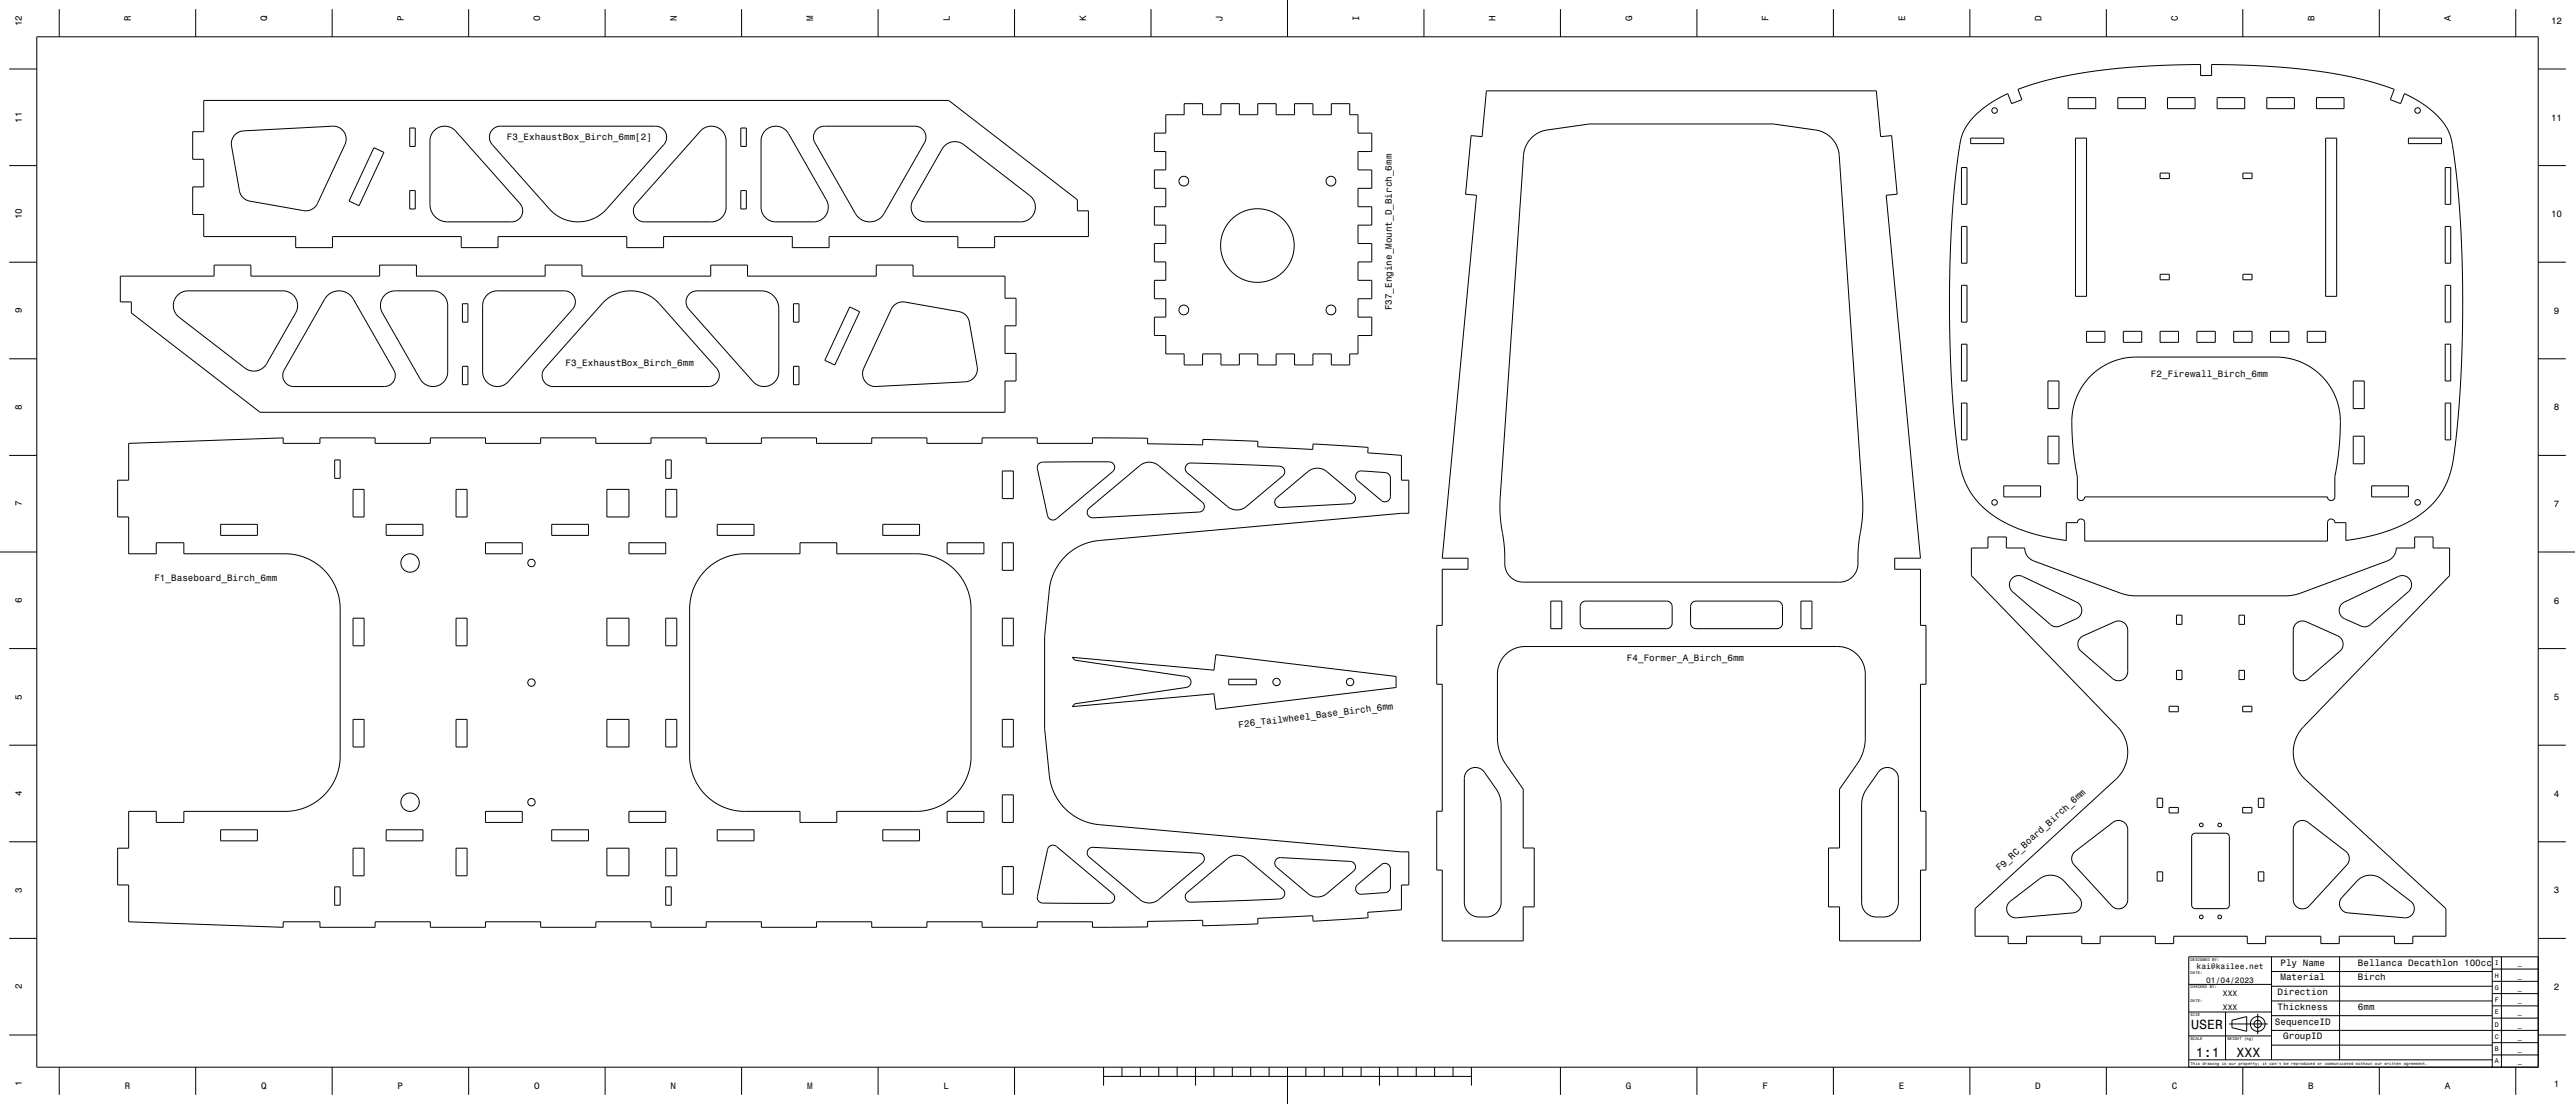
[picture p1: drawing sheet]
<svg xmlns="http://www.w3.org/2000/svg" width="1400mm" height="600mm" viewBox="0 0 1400 600" stroke-linecap="round" stroke-linejoin="round" font-family="sans-serif">
<defs><g id="words">
<g font-size="7.2">
<text x="1191" y="559">USER</text>
<text x="1194" y="574">1:1</text>
<text x="1216" y="574">XXX</text>
</g>
<g font-size="5">
<text x="71" y="12" transform="rotate(-90 71 12)">R</text>
<text x="145" y="12" transform="rotate(-90 145 12)">Q</text>
<text x="220" y="12" transform="rotate(-90 220 12)">P</text>
<text x="294" y="12" transform="rotate(-90 294 12)">O</text>
<text x="368" y="12" transform="rotate(-90 368 12)">N</text>
<text x="442" y="12" transform="rotate(-90 442 12)">M</text>
<text x="516" y="12" transform="rotate(-90 516 12)">L</text>
<text x="591" y="12" transform="rotate(-90 591 12)">K</text>
<text x="665" y="12" transform="rotate(-90 665 12)">J</text>
<text x="739" y="12" transform="rotate(-90 739 12)">I</text>
<text x="813" y="12" transform="rotate(-90 813 12)">H</text>
<text x="887" y="12" transform="rotate(-90 887 12)">G</text>
<text x="962" y="12" transform="rotate(-90 962 12)">F</text>
<text x="1036" y="12" transform="rotate(-90 1036 12)">E</text>
<text x="1110" y="12" transform="rotate(-90 1110 12)">D</text>
<text x="1184" y="12" transform="rotate(-90 1184 12)">C</text>
<text x="1258" y="12" transform="rotate(-90 1258 12)">B</text>
<text x="1333" y="12" transform="rotate(-90 1333 12)">A</text>
<text x="12" y="14" transform="rotate(-90 12 14)">12</text>
<text x="1387" y="13">12</text>
<text x="1387" y="66">11</text>
<text x="12" y="67" transform="rotate(-90 12 67)">11</text>
<text x="276" y="76">F3_ExhaustBox_Birch_6mm[2]</text>
<text x="12" y="119" transform="rotate(-90 12 119)">10</text>
<text x="1387" y="118">10</text>
<text x="12" y="170" transform="rotate(-90 12 170)">9</text>
<text x="757" y="169" transform="rotate(-90 757 169)">F37_Engine_Mount_D_Birch_6mm</text>
<text x="1388" y="171">9</text>
<text x="307" y="199">F3_ExhaustBox_Birch_6mm</text>
<text x="1169" y="205">F2_Firewall_Birch_6mm</text>
<text x="12" y="223" transform="rotate(-90 12 223)">8</text>
<text x="1388" y="223">8</text>
<text x="12" y="275" transform="rotate(-90 12 275)">7</text>
<text x="1388" y="276">7</text>
<text x="84" y="316">F1_Baseboard_Birch_6mm</text>
<text x="12" y="328" transform="rotate(-90 12 328)">6</text>
<text x="1388" y="328">6</text>
<text x="885" y="359">F4_Former_A_Birch_6mm</text>
<text x="12" y="380" transform="rotate(-90 12 380)">5</text>
<text x="1388" y="381">5</text>
<text x="674" y="395" transform="rotate(-7 674 395)">F26_Tailwheel_Base_Birch_6mm</text>
<text x="12" y="433" transform="rotate(-90 12 433)">4</text>
<text x="1388" y="433">4</text>
<text x="1087" y="474" transform="rotate(-42 1087 474)">F9_RC_Board_Birch_6mm</text>
<text x="12" y="485" transform="rotate(-90 12 485)">3</text>
<text x="1388" y="486">3</text>
<text x="1240" y="525">Ply Name</text>
<text x="1282" y="525">Bellanca Decathlon 100cc</text>
<text x="1240" y="533">Material</text>
<text x="1282" y="533">Birch</text>
<text x="12" y="538" transform="rotate(-90 12 538)">2</text>
<text x="1388" y="538">2</text>
<text x="1238" y="541">Direction</text>
<text x="1238" y="549">Thickness</text>
<text x="1282" y="549">6mm</text>
<text x="1237" y="557">SequenceID</text>
<text x="1241" y="565">GroupID</text>
<text x="12" y="590" transform="rotate(-90 12 590)">1</text>
<text x="68" y="592">R</text>
<text x="142" y="592">Q</text>
<text x="216" y="592">P</text>
<text x="290" y="592">O</text>
<text x="365" y="592">N</text>
<text x="439" y="592">M</text>
<text x="513" y="592">L</text>
<text x="884" y="592">G</text>
<text x="958" y="592">F</text>
<text x="1032" y="592">E</text>
<text x="1107" y="592">D</text>
<text x="1181" y="592">C</text>
<text x="1255" y="592">B</text>
<text x="1329" y="592">A</text>
<text x="1388" y="591">1</text>
</g>
<g font-size="4.3">
<text x="1194" y="526">kai@kailee.net</text>
<text x="1199" y="534">01/04/2023</text>
<text x="1209" y="541">XXX</text>
<text x="1209" y="549">XXX</text>
</g>
<g font-size="3.6">
<text x="1356" y="525">I</text>
<text x="1369" y="525">_</text>
<text x="1356" y="531">H</text>
<text x="1369" y="531">_</text>
<text x="1356" y="538">G</text>
<text x="1369" y="538">_</text>
<text x="1356" y="545">F</text>
<text x="1369" y="545">_</text>
<text x="1356" y="551">E</text>
<text x="1369" y="551">_</text>
<text x="1356" y="558">D</text>
<text x="1369" y="558">_</text>
<text x="1356" y="565">C</text>
<text x="1369" y="565">_</text>
<text x="1356" y="571">B</text>
<text x="1369" y="571">_</text>
<text x="1356" y="578">A</text>
<text x="1369" y="578">_</text>
</g>
<g font-size="2.2">
<text x="1191" y="522">DESIGNED BY:</text>
<text x="1191" y="530">DATE:</text>
<text x="1191" y="537">CHECKED BY:</text>
<text x="1191" y="545">DATE:</text>
<text x="1191" y="552">SIZE</text>
<text x="1191" y="565">SCALE</text>
<text x="1211" y="565">WEIGHT (kg)</text>
<text x="1191" y="579">This drawing is our property; it can't be reproduced or communicated without our written agreement.</text>
</g>
</g></defs>
<g fill="none" stroke="#000" stroke-width=".54">
<path d="M32 5v15M106 5v15M181 5v15M255 5v15M329 5v15M403 5v15M477 5v15M552 5v15M626 5v15M700 0v20M774 5v15M848 5v15"/>
<path d="M923 5v15M997 5v15M1071 5v15M1145 5v15M1219 5v15M1294 5v15M1368 5v15M5 38h15M20 20h1360v560h-1360zM1380 38h15M111 55h405l70 54v6h6v14h-51v6h-20v-6h-70v6h-20v-6h-70v6h-20v-6h-70v6h-20v-6h-70v6h-20v-6h-50v-12h-6v-15h6v-15h-6v-15h6zM808 49h212l2 25h6l3 32h-5l18 197h-14v6h14v31h3v32h-3v69h3v32h-3v38h-44v-18h-6v-32h6v-32l11-16 2-5 1-6v-36v-4l-3-4-3-4-4-2-5-1h-170l-5 1-4 2-4 5-2 6v38l1 5 2 5 11 16v32h6v32h-6v18h-44v-38h-3v-32h3v-69h-3v-32h3v-31h14v-6h-14l19-197h-6l3-32h6z"/>
<path d="M1124 53h15v6h-15zM1151 53h15v6h-15zM1178 53h15v6h-15zM1205 53h15v6h-15zM1232 53h15v6h-15zM1259 53h15v6h-15zM128 73l2-1 2-1 50-2h2l2 2 2 2v3v2l-16 33-2 3-4 1-30-6-4-2-2-3-4-25v-3zM223 70h3v10h-3zM236 71l3-2h3h3l3 2 35 40 1 2v2l-2 4-4 2h-35l-4-1-3-2-2-3v-4v-35l1-3zM268 70l2-1h2h85h2l2 2 1 1v3l-1 3-33 37-3 3-4 1-4 1-4 1-8-2-3-3-3-2-32-36-1-4zM381 71l4-2h4l3 2 3 4v38l-2 4-2 3-4 1h-37l-3-2-2-1-1-3 1-2 1-2zM403 70h3v10h-3z"/>
<path d="M416 71l3-2h4l3 1 2 2 22 38v2v3l-1 3-2 1-4 2h-22l-3-2-3-2-1-4v-37v-3zM444 70l2-1h2h50h2l2 2 1 2v2v3l-23 39-3 3-5 1-4-2-3-3-22-38-1-4zM514 79l2-1 2-1h3l2 1 37 28 2 3 1 3v3l-2 3-3 2-3 1h-52l-2-1-3-1-2-4v-5zM634 62h10v-6h10v6h10v-6h10v6h10v-6h10v6h10v-6h10v6h10v-6h10v6h4v10h8v10h-8v10h8v10h-8v10h8v10h-8v10h8v10h-8v10h8v10h-8v10h8v10h-8v10h-4v6h-10v-6h-10v6h-10v-6h-10v6h-10v-6h-10v6h-10v-6h-10v6h-10v-6h-10v-10h-6v-10h6v-10h-6v-10h6v-10h-6v-10h6v-10h-6v-10h6v-10h-6v-10h6v-10h-6v-10h6zM833 75l3-3 4-1 24-4h100l25 4 5 2 3 4 2 4 1 3 13 189v8l-3 16v11l-1 4-3 2-3 2h-3h-172l-4-1-4-3-2-5v-10l-2-16v-9l12-188 2-5zM1071 75h18v3h-18zM1074 62l8-6 10-5 2 5 5-2-2-5a246 246 0 0 1 77-13l22-1v6h6v-6a313 313 0 0 1 95 12l5 2-2 5 5 2 2-5a45 45 0 0 1 25 22 366 366 0 0 1 7 74 566 566 0 0 1-6 108 47 47 0 0 1-32 33l-11 3-15 3v-10h-6a2 2 0 0 0-2-2 2 2 0 0 0-2 2v10h-132v-10a2 2 0 0 0-2-2 2 2 0 0 0-2 2h-6v10a82 82 0 0 1-44-17 44 44 0 0 1-15-31 679 679 0 0 1 2-169 27 27 0 0 1 8-15zM1128 75h6v86h-6zM1264 75h6v86h-6zM1309 75h18v3h-18zM5 90h15M203 80l6 3-14 29-5-3z"/>
<path d="M1066 91h3v20h-3zM1174 94h5v3h-5zM1219 94h5v3h-5zM1329 91h3v20h-3zM1380 90h15M223 104h3v10h-3zM403 104h3v10h-3zM1066 123h3v20h-3zM1329 123h3v20h-3zM5 143h15M65 150h51v-6h20v6h70v-6h20v6h70v-6h20v6h70v-6h20v6h70v-6h20v6h50v12h6v15h-6v15h6v15h-6v17h-405l-70-54v-6h-6zM375 160l2-1 2-1h35l4 1 3 2 2 3v4v35v2l-2 3-3 2h-3l-3-1-2-1-36-40-1-4z"/>
<path d="M1066 155h3v20h-3zM1174 149h5v3h-5zM1219 149h5v3h-5zM1329 155h3v20h-3zM1380 143h15M97 160l2-1 3-1h53l3 1 2 2 2 3v3l-1 3-16 28-4 3-4 1-4-2-36-28-2-3-1-3 1-3zM178 161l3-2 4-1 4 1 3 3 22 40 1 4-3 3-3 1h-49l-3-1-2-2-1-3v-3zM209 160l2-1 3-1h22l4 1 2 3 1 4v37l-1 3-2 3-3 1h-3l-3-1-2-3-22-37v-4zM251 165h3v10h-3zM265 160l2-1 3-1h37l4 2 2 3v3l-2 2-35 40-2 1-3 1h-3l-3-2-1-2-2-3v-37l1-3zM328 164l6-4 7-2 7 1 7 3 3 3 32 36 1 3-1 4-2 1-3 1h-84l-4-1-1-2-1-2v-2l1-2zM431 165h3v10h-3z"/>
<path d="M462 167l5 2-13 29-6-2zM486 166l3-2h3l30 5 3 2 2 4 4 25v3l-1 2-3 2-2 1-49 2h-3l-2-2-2-3v-4zM5 195h15M251 199h3v10h-3zM431 199h3v10h-3zM1066 187h3v20h-3zM1134 180h10v6h-10zM1154 180h10v6h-10zM1174 180h10v6h-10zM1194 180h10v6h-10zM1214 180h10v6h-10zM1234 180h10v6h-10z"/>
<path d="M1254 180h10v6h-10zM1329 187h3v20h-3zM1380 195h15M1066 219h3v20h-3zM1113 207h6v15h-6zM1137 204l5-4 5-3 6-2 6-1h80l7 1 7 3 6 4 6 5 4 7 3 7v6v9l-1 11-2 12v11a2 2 0 0 1-2 2 2 2 0 0 1-2-2h-132a2 2 0 0 1-2 2 2 2 0 0 1-2-2v-11l-2-20v-14l1-6 2-5 3-5zM1279 207h6v15h-6zM1329 219h3v20h-3zM1113 237h6v15h-6zM1279 237h6v15h-6zM5 248h15M70 241l84-3v3h20v-3h30v3h30v-3h30v3h30v-3h30v3h30v-3h30v3h30v-3h30v3h30v-3h30v3h30v-3h30v3h30v-3h20h10v3l30 1v-3l30 1v3l30 1v-3l20 2h10v3l18 1v14h4v18l-169 15-5 1-5 2-5 3-4 4-3 4-3 5-1 6-3 27v50l3 27 1 5 2 6 4 4 4 4 7 4 8 2 169 15v18h-4v13l-18 2v3l-13 1-17 1v-3l-30 1v3l-30 1v-3l-30 1v3h-10h-20v-3h-30v3h-30v-3h-30v3h-30v-3h-30v3h-30v-3h-30v3h-30v-3h-30v3h-30v-3h-30v3h-30v-3h-30v3h-30v-3h-20v3l-84-3v-20h-6v-20h6v-20h15v6h15v-6h56l6-1 9-4 4-3 4-4 4-8 2-10v-82l-2-8-3-7-4-5-5-4-6-2-6-2h-59v-6h-15v6h-15v-20h-6v-20h6z"/>
<path d="M182 250h3v10h-3zM362 250h3v10h-3zM545 256h6v15h-6zM565 252l2-1h36a3 3 0 0 1 3 2 3 3 0 0 1-1 3l-31 26a3 3 0 0 1-4-2l-6-25zM645 253l2-1 48 1a3 3 0 0 1 3 2 3 3 0 0 1-1 4l-20 17-2 1h-3l-4-1-23-19a3 3 0 0 1 0-4zM738 257l2-1 12 1a3 3 0 0 1 4 3v10a3 3 0 0 1-2 2 3 3 0 0 1-3 0l-13-11a3 3 0 0 1 0-4zM1380 248h15M192 266h6v15h-6zM248 266h6v15h-6zM330 266h12v15h-12zM362 266h6v15h-6zM592 276l28-23 4-2 3 1 3 1 24 20a3 3 0 0 1 1 3 3 3 0 0 1-3 2l-58 3a3 3 0 0 1-3-1 3 3 0 0 1 1-4z"/>
<path d="M694 271l17-15 5-2 2 1 3 1 15 12a3 3 0 0 1 1 4 3 3 0 0 1-3 2l-38 2a3 3 0 0 1-3-2 3 3 0 0 1 1-3zM1089 264h20v6h-20zM1289 264h20v6h-20zM120 285h20v6h-20zM210 285h20v6h-20zM264 295h20v6h-20zM300 285h20v6h-20zM342 295h20v6h-20zM390 285h20v6h-20zM480 285h20v6h-20zM515 295h20v6h-20zM545 295h6v15h-6z"/>
<path d="M1072 298h9v-6h10v6h10l1 4 3 3 48 17 8 2h85l5-2 47-17 4-3 1-4h10v-6h10v6h9v15l-80 83-4 6-1 7 1 7 4 7 78 71v15h-18v4h-10v-4h-30v4h-10v-4h-30v4h-10v-4h-40v4h-10v-4h-30v4h-10v-4h-30v4h-10v-4h-18v-15l77-71 4-7 2-7-2-7-3-7-80-82zM0 300h20M384 310l7-6 9-3h35v-6h20v6h48l8 3 7 5 4 4 3 5 2 6 1 6v83l-2 10-3 4-3 4-3 3-5 3-4 2-6 2h-47v6h-20v-6h-30l-6-1-7-2-7-5-4-4-3-6-2-6-1-6v-83l1-5 2-5 3-4zM1094 314l2-1h3l30 14 3 3-1 4-2 2-9 4-2 1-2-1-22-19-1-4zM1380 300h20M192 336h6v15h-6zM248 336h6v15h-6zM330 336h12v15h-12zM362 336h6v15h-6zM545 336h6v15h-6zM843 327h6v15h-6zM860 327h2h44a3 3 0 0 1 3 3v9a3 3 0 0 1-3 3h-44a3 3 0 0 1-3-3v-10z"/>
<path d="M920 327h2h44a3 3 0 0 1 3 3v9a3 3 0 0 1-3 3h-44a3 3 0 0 1-3-3v-10zM979 327h6v15h-6zM1183 334h3v5h-3zM1217 334h3v5h-3zM1248 339l3-1h3l17 8 2 1 1 2v3l-2 2-17 15-3 1-3-1-2-3v-24zM1273 328l32-15h3l3 3v3l-1 2-23 19h-3l-10-4-2-4v-2zM5 353h15M583 357l77 7 1-8 98 12v6l-98 12-1-9-77 7 1-1 61-9a3 3 0 0 0 3-3 3 3 0 0 0-3-3l-61-9zM1131 347l19-9h3l2 1 1 2 1 1v23l-1 3-4 2-3-1-18-15-1-4v-2zM1380 353h15M668 369h15v3h-15zM1183 364h3v5h-3z"/>
<path d="M1217 364h3v5h-3zM192 391h6v15h-6zM248 391h6v15h-6zM330 391h12v15h-12zM362 391h6v15h-6zM545 391h6v15h-6zM1179 384h5v3h-5zM1219 384h5v3h-5zM5 405h15M798 419l2-1 2-1h2l2 2 8 11 2 5v56l-1 3-1 2-2 1-3 1h-5h-3l-3-3-2-3v-69l1-2zM1022 419l3-2 3 1 3 2 1 3v68l-1 3-1 2-3 2h-3h-5l-3-1-3-3-1-3v-56l2-5zM1380 405h15"/>
<path d="M545 432h6v15h-6zM1173 434h3v5h-3zM1179 439h5v3h-5zM1219 439h5v3h-5zM1228 434h3v5h-3zM5 457h15M120 451h20v6h-20zM210 451h20v6h-20zM264 441h20v6h-20zM300 451h20v6h-20zM342 441h20v6h-20zM390 451h20v6h-20z"/>
<path d="M480 451h20v6h-20zM515 441h20v6h-20zM1192 453h2h16l2 1v38l-1 2h-18l-1-1v-38zM1248 447l3-1 3 1 22 16 1 3-1 4-21 23-3 1-3-1-2-4v-38zM1380 457h15M192 461h6v15h-6zM248 461h6v15h-6zM330 461h12v15h-12zM362 461h6v15h-6zM545 471h6v15h-6zM570 460a3 3 0 0 1 4 0l31 26a3 3 0 0 1 0 4 3 3 0 0 1-4 1h-34a3 3 0 0 1-3-4l6-25zM592 461l2-1 58 4a3 3 0 0 1 3 2 3 3 0 0 1-1 3l-24 20-3 1-3 1-4-2-28-23a3 3 0 0 1 0-5z"/>
<path d="M694 467l2-1 38 2a3 3 0 0 1 3 2 3 3 0 0 1-1 3l-15 13-2 1h-3l-5-1-17-15a3 3 0 0 1 0-4zM1128 463l21-16 4-1 2 1 2 4v38l-2 4-3 1-4-2-21-23-1-3zM1173 474h3v5h-3zM1228 474h3v5h-3zM1282 479l2-2 3-1h4l3 1 17 13 2 3-1 3-2 2-3 1-30-3-3-1-2-2v-4zM182 482h3v10h-3zM362 482h3v10h-3zM645 485l23-19 4-1h3l2 1 20 17a3 3 0 0 1 1 5 3 3 0 0 1-4 1l-46 1a3 3 0 0 1-3-1 3 3 0 0 1 0-4zM738 481l13-11a3 3 0 0 1 3-1 3 3 0 0 1 2 3v10a4 4 0 0 1-6 3l-10 1a3 3 0 0 1-3-2 3 3 0 0 1 1-3zM1092 490l17-13 3-1h3h4l3 2 9 10 1 3-2 3-2 2-32 3-3-1-2-2v-3zM5 510h15M1380 510h15"/>
<path d="M1190 535h45M1235 536h120M1235 528h120M1235 520v56M1272 520v56M1355 533h25M1355 527h25M1355 520v60M1360 520v60M1380 520h-190v60M1190 550h45M1210 550v26"/>
<path d="M1212 556h21M1213 554l9-2v9l-9-2zM1228 551v11M1235 560h145M1235 552h120M1235 544h120M1355 553h25M1355 547h25M1355 540h25M5 563h15M1190 576h165M1190 563h45"/>
<path d="M1235 568h120M1355 573h25M1355 567h25M1380 563h15M32 580v15M106 580v15M181 580v15M255 580v15M329 580v15M403 580v15M477 580v15M552 580v15"/>
<path d="M600 585h200M600 580v10M610 580v5M620 580v5M630 580v5M640 580v5M650 580v10M660 580v5M670 580v5M680 580v5M690 580v5M700 580v20"/>
<path d="M710 580v5M720 580v5M730 580v5M740 580v5M750 580v10M760 580v5M770 580v5M780 580v5M790 580v5M800 580v10M848 580v15M923 580v15"/>
<path d="M997 580v15M1071 580v15M1145 580v15M1219 580v15M1294 580v15M1368 580v15"/>
<circle cx="1084" cy="60" r="1.5"/>
<circle cx="1314" cy="60" r="1.5"/>
<circle cx="644" cy="98" r="2.7"/>
<circle cx="724" cy="98" r="2.7"/>
<circle cx="684" cy="133" r="20"/>
<circle cx="644" cy="168" r="2.7"/>
<circle cx="724" cy="168" r="2.6"/>
<circle cx="1084" cy="273" r="1.5"/>
<circle cx="1314" cy="273" r="1.5"/>
<circle cx="223" cy="306" r="5"/>
<circle cx="289" cy="306" r="2"/>
<circle cx="289" cy="371" r="2"/>
<circle cx="694" cy="371" r="2"/>
<circle cx="734" cy="371" r="2"/>
<circle cx="223" cy="436" r="5"/>
<circle cx="289" cy="436" r="2"/>
<circle cx="1197" cy="448" r="1"/>
<circle cx="1207" cy="448" r="1"/>
<circle cx="1197" cy="498" r="1"/>
<circle cx="1207" cy="498" r="1"/>
<circle cx="1228" cy="557" r="4"/>
<circle cx="1228" cy="557" r="2"/>
</g>
<use href="#words"/>
</svg>
